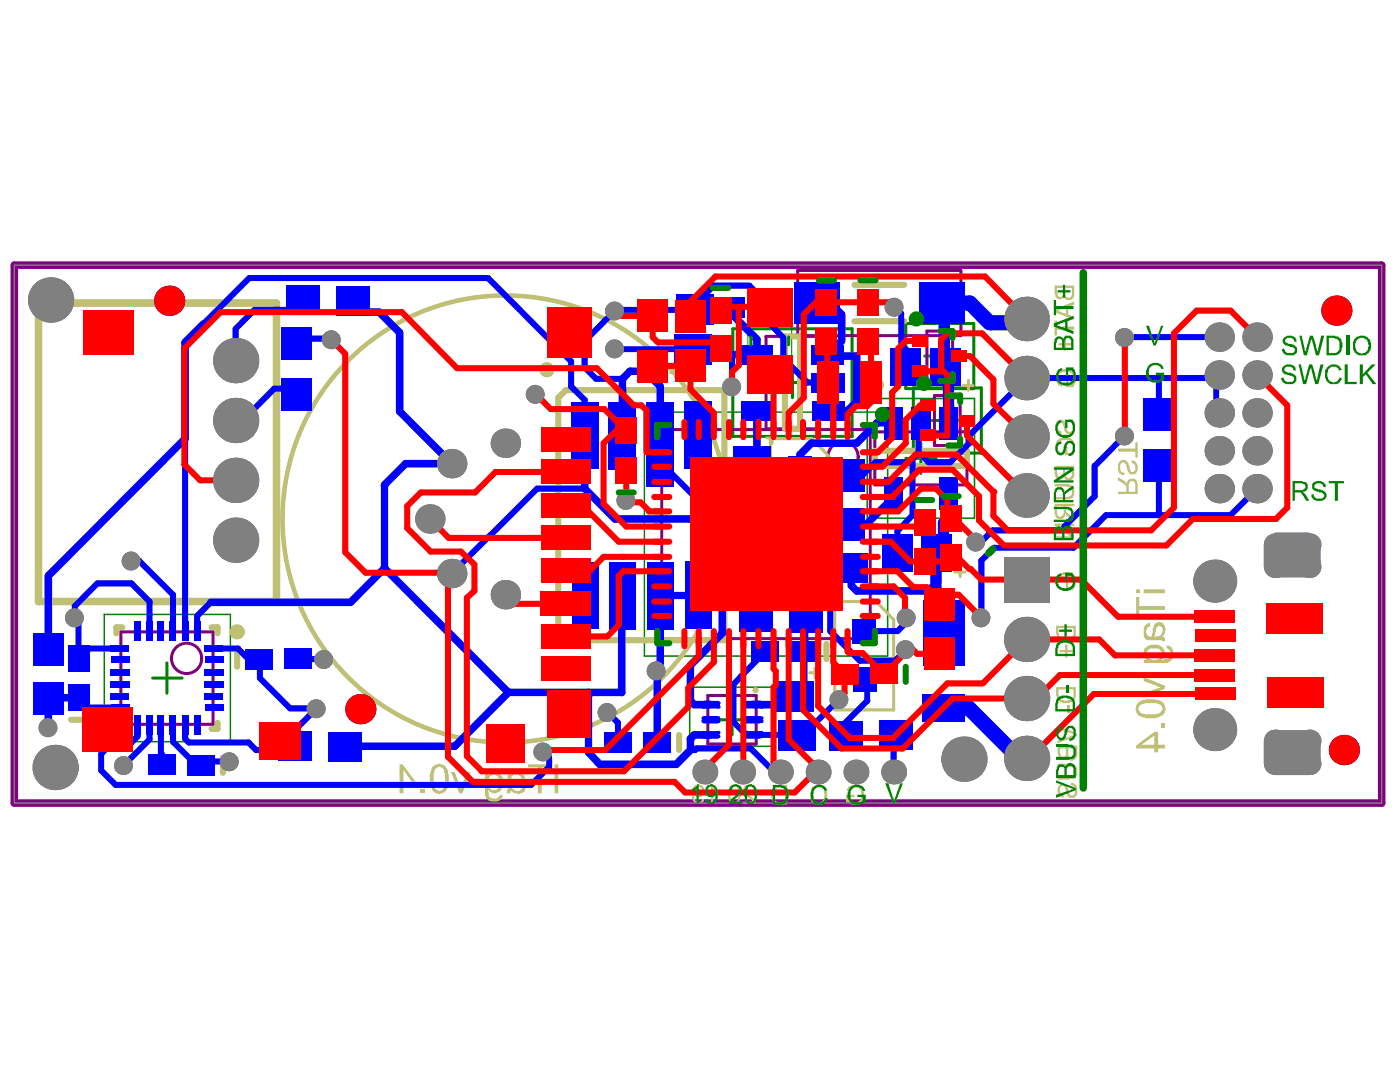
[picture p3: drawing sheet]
<svg xmlns="http://www.w3.org/2000/svg" width="271mm" height="207mm" viewBox="0 0 271 207" stroke-linecap="round" stroke-linejoin="round" font-family="sans-serif">
<path d="M2.8 51.3h264.6v104h-264.6z" fill="none" stroke="#808080" stroke-width=".19"/>
<g fill="none" stroke="#008000" stroke-width=".58">
<path d="M141.8 63.6h23.1v20.8h-23.1zM150.4 74h5.9M153.4 71v5.9M175.3 62.6h13.1v12.5h-13.1zM176.7 75h13.2v12.6h-13.2zM178.9 68.8h5.9M181.9 65.9v5.9M183.3 78.4v5.8M175.3 88.6h5.8M178.2 85.7v5.9M180.4 81.3h5.9M145.3 103.3h5.9"/>
<path d="M148.2 100.3v5.9M29.5 131.1h5.7M32.3 128.2v5.8M138.7 139.2h5.9M141.7 136.2v5.9"/>
</g>
<path d="M124.7 79.7h47.1v47.2h-47.1zM167.8 77.1h20.8v23.1h-20.8zM20.2 118.8h24.4v24.6h-24.4zM133.5 132.9h16.3v11.4h-16.3z" fill="none" stroke="#008000" stroke-width=".29"/>
<path d="M144.7 59.3h8.5v13.2h-8.5z" fill="none" stroke="#008000" stroke-width=".19"/>
<g fill="none" stroke="#800080" stroke-width=".58">
<path d="M154.4 52.3h31.6v12.6h-31.6zM148.2 65h10.3v17.9h-10.3zM179.4 64h5v9.7h-5zM180.8 76.5h5v9.6h-5zM128.1 83.1h40.3v40.4h-40.3zM169.3 83.5h17.8v10.3h-17.8zM23.4 122.2h17.8v17.8h-17.8zM137 134.5h9.3v9.4h-9.3z"/>
<circle cx="163.1" cy="88.3" r="2.93"/>
<circle cx="36.1" cy="127.3" r="2.93"/>
</g>
<path d="M2.8 51.3h264.6v104h-264.6z" fill="none" stroke="#800080" stroke-width="1.5"/>
<g fill="none" stroke="#c0c073" stroke-width="1.2">
<path d="M137.3 57.9v2.9M165.3 55.1h9.7M109.5 75.4h30.7v48.4h-32.2v-46.9zM151.9 65h2.9v17.9h-2.9zM165.3 62.1h9.7M169.3 87.2h17.8v2.9h-17.8zM13.7 139.2h3M22.5 139.8v1.1h1.2M23.7 121.3h-1.2v1.2M40.9 121.3h1.2v1.2M42.1 139.8v1.1h-1.2M45.9 126v2.9"/>
<path d="M159.9 124.5v2.9M43.1 146.5v2.9M131.4 142.1v2.9"/>
</g>
<path d="M149.1 84.8h8.1l3.3 3.5v17.5h-11.4zM161.5 116.3h8.1l3.3 3.5v17.5h-11.4z" fill="none" stroke="#c0c073" stroke-width=".58"/>
<path d="M7.5 58.6h46v57.7h-46z" fill="none" stroke="#c0c073" stroke-width="1.5"/>
<g fill="#c0c073">
<path d="M137.6 151.6h.3v.3h.1l.2 .3 .4 .1v.2l.3 .1v.5h-.2v-.2h-.3v-.1l-.4-.3v2.9h-.4z"/>
<path d="M134.4 151.9a3 3 0 0 0-.3 2.6v.2a1.26 1.26 0 0 0 1.9 .6l.3-.5v-.3h-.5a.6 .6 0 0 1-.4 .6 .6 .6 0 0 1-.6-.1 1.16 1.16 0 0 1-.4-1.3l.1 .3h.1a1.04 1.04 0 0 0 1.2 0 1.04 1.04 0 0 0 .5-1.1l-.2-.8-.3-.2v-.1h-.3a.73 .73 0 0 0-1 .1zM134.8 152.1a.93 .93 0 0 1 .9 .3 .93 .93 0 0 1 .1 1h-.1v.1a.77 .77 0 0 1-.9 .2 .77 .77 0 0 1-.4-.8l.1-.6 .3-.1z"/>
</g>
<path d="M129.8 72.1h1.9M130.7 71v2M148.4 84.7h1.9M149.4 83.8v1.9" fill="none" stroke="#c0c073" stroke-width=".58"/>
<path d="M157.5 151.9h.2a1.51 1.51 0 0 1 1.8 .3 2.15 2.15 0 0 1 .6 2.1h-.2v.4a1.78 1.78 0 0 1-2.7 .4l-.5-.7 .6-.1v.1a1.14 1.14 0 0 0 1.9 .4 .96 .96 0 0 0 .3-1h.1l-.1-.3a1.15 1.15 0 0 0-.7-1.2 1.15 1.15 0 0 0-1.3 .3l-.2 .3-.4-.1 .1-.5 .3-.1z" fill="#c0c073"/>
<path d="M156.7 130.1h1.9M157.7 129.2v1.9" fill="none" stroke="#c0c073" stroke-width=".58"/>
<g fill="#c0c073">
<path d="M206.6 136.4h.4v1.4h-.4z"/>
<path d="M205.1 110.9h.2a1.86 1.86 0 0 1 2.6 .4l.1 .2a2.6 2.6 0 0 1-.3 2.5v.1h-1.4v-1.6h.4v1h.7a1.6 1.6 0 0 0-.4-2.3 2.34 2.34 0 0 0-2 .4v.2a1.16 1.16 0 0 0 .5 1.7v.5h-.1a1.03 1.03 0 0 1-.9-.9 1.46 1.46 0 0 1 .6-2.1z"/>
<path d="M205.1 71.6h.2a1.86 1.86 0 0 1 2.6 .5l.1 .1a2.6 2.6 0 0 1-.3 2.5v.2h-1.4v-1.7h.4v1.1h.7a1.6 1.6 0 0 0-.4-2.4 2.34 2.34 0 0 0-2 .5v.1a1.16 1.16 0 0 0 .5 1.8v.4h-.1a1.03 1.03 0 0 1-.9-.9 1.46 1.46 0 0 1 .6-2z"/>
<path d="M206.1 124.7h.5v1h1v.4h-1v1.1h-.5v-1.1h-1v-.4h1z"/>
<path d="M204.7 81.3a.9 .9 0 0 1 1.3 .3h.1v.4l.3 .8a.59 .59 0 0 0 .8 .7h.1v-.1a.75 .75 0 0 0 .3-1.1 .56 .56 0 0 0-.6-.7v-.2h-.3l.2-.4a1.59 1.59 0 0 1 1.1 2.1 1.04 1.04 0 0 1-1 .8 1.04 1.04 0 0 1-1-.8l-.3-.9a.52 .52 0 0 0-.6-.6 1.16 1.16 0 0 0-.4 1.3h.1v.3l.6 .2v.5l-.3-.1a.73 .73 0 0 1-.7-.7 1.63 1.63 0 0 1 .1-1.7h.2z"/>
<path d="M205 84.8a2.35 2.35 0 0 1 2.3 0 2.21 2.21 0 0 1 .6 2.7l-.3 .5h-1.5v-1.6h.5v1.2h.7v-.1a1.45 1.45 0 0 0-.6-2.4h-.4a1.26 1.26 0 0 0-1.6 1.3v.5h.1a.52 .52 0 0 0 .6 .6v.4h-.1a.76 .76 0 0 1-.8-.6h-.1l-.2-.4v-1.1h.2v-.4l.6-.4z"/>
<path d="M204.1 62h.4v1.1h3.4v.6h-3.4v1.2h-.4z"/>
<path d="M205.8 65.3h.5v1.1h1v.4h-1v1h-.5v-1h-1v-.4h1z"/>
<path d="M216.8 89.1a1.13 1.13 0 0 1 1.6 .7l.5 1.5h.2a.56 .56 0 0 0 .6-.8 1 1 0 0 0-.7-1v-.4a1 1 0 0 1 1 .7l.2 .1v1.1h-.2a.59 .59 0 0 1-.7 .7h-.2a.75 .75 0 0 1-.8-.7l-.3-.9a.73 .73 0 0 0-.8-.7 1.28 1.28 0 0 0-.4 1.4 .78 .78 0 0 0 .9 .6l-.2 .4h-.1a1.34 1.34 0 0 1-1-1.7v-.4h.1v-.3h.2z"/>
<path d="M216.4 86.7h3.3v-1.2h.5v3h-.5v-1.2h-3.3z"/>
<path d="M204.7 140.3l3.8 1.5v.4l-3.8 1.5v-.4l3.3-1.2-3.3-1.2z"/>
<path d="M204.7 147.7h2.5l.4 .1a1.17 1.17 0 0 1 .9 1.6v.5l-.3 .4h-.2a.75 .75 0 0 1-1 .3v.1h-2.3v-.5h2.5a.78 .78 0 0 0 .8-.6v-.2a.79 .79 0 0 0-.4-1v-.2h-2.9z"/>
<path d="M205.1 151.6a.95 .95 0 0 1 1.5 .7l.3 .8a.59 .59 0 0 0 .7 .7h.1v-.1a.75 .75 0 0 0 .3-1.1 .56 .56 0 0 0-.6-.7v-.1h-.2l.1-.5a1.59 1.59 0 0 1 1.2 2.1 1.04 1.04 0 0 1-1.1 .9 1.04 1.04 0 0 1-1-.9l-.3-.9a.52 .52 0 0 0-.6-.6 1.16 1.16 0 0 0-.4 1.3h.2v.3l.5 .2v.6l-.3-.2a.73 .73 0 0 1-.7-.7 1.63 1.63 0 0 1 .2-1.6h.1z"/>
<path d="M204.1 93.6h2.8l.7 .3 .3 .4a2.35 2.35 0 0 1-.5 2.1l-.4 .1h-2.9v-.4h2.6l.2-.1a.56 .56 0 0 0 .5-.8 .66 .66 0 0 0-.2-.9v-.1h-.6l-.2-.2h-2.3z"/>
<path d="M204.1 101.2h3.8v.5h-2.9l2.9 1.9v.6h-3.8v-.5h3.1l-3.1-2z"/>
<path d="M164.5 151.9a2.19 2.19 0 0 1 2.2 .3l.3 .4a1.87 1.87 0 0 1-.5 2.7l-.1 .1a2.58 2.58 0 0 1-2.5-.3h-.2v-1.4h1.6v.4h-1v.7a1.6 1.6 0 0 0 2.4-.4 2.35 2.35 0 0 0-.5-2.1h-.1a1.15 1.15 0 0 0-1.8 .6h-.4v-.3z"/>
<path d="M144.1 151.9l.5-.1a.73 .73 0 0 1 .9 0h.3l.4 .5v.5h-.4a.59 .59 0 0 0-.8-.7 .75 .75 0 0 0-.7 .8h.1l.2 .5h.1l.6 .7 .7 .4 .3 .9h-2.4v-.4h1.9l-.8-.6-.4-.6a.76 .76 0 0 1-.6-.7h-.1v-.8z"/>
<path d="M204.4 132.9v1.6l.1 .4a1.68 1.68 0 0 0 1.8 1h.6l.5-.3a.76 .76 0 0 0 .6-.7l.2-.1v-1.9zM204.8 133.3h2.9v1.5h-.1a.78 .78 0 0 1-.9 .6l-.1 .1-1.2-.1-.1-.3-.3-.2z"/>
<path d="M204.4 121v1.6l.1 .5a1.68 1.68 0 0 0 1.8 1h.6l.5-.3a.76 .76 0 0 0 .6-.7l.2-.2v-1.9zM204.8 121.4h2.9v1.5h-.1a.78 .78 0 0 1-.9 .6l-.1 .1-1.2-.1-.1-.3-.3-.1z"/>
<path d="M204.1 55.2v1.6h.1v.6l.3 .2v.1a.95 .95 0 0 0 1 0l.5-.3a.82 .82 0 0 0 1.2 .6 1.09 1.09 0 0 0 .7-1.3v-1.5zM204.5 55.7h1.2v1.1a.56 .56 0 0 1-.7 .6v-.1l-.3-.2v-.4l-.2-.2zM206.1 55.7h1.3v1.1a.73 .73 0 0 1-.7 .8 .84 .84 0 0 1-.6-1.1z"/>
<path d="M204.1 59.8v.6l3.8 1.4v-.6l-1.2-.4v-1.5l1.2-.4v-.6zM204.5 60.1l1.8-.6v1.1z"/>
<path d="M216.4 92.3v.6l.8 .4v.2l.8 .4v1.2h-1.6v.4h3.8v-1.9l-.2-.4a.78 .78 0 0 0-.9-.6l-.7 .1-.3 .5v.4l-.6-.7zM218.9 93a.78 .78 0 0 1 .8 .6v1.5h-1.3v-1.5z"/>
<path d="M204.7 144.1v1.7l.1 .3a.8 .8 0 0 0 1 .7h.3l.3-.5 .3 .5h.2a.71 .71 0 0 0 1.1 0l.3-.2 .2-.4v-2.1zM205.1 144.7h1.2v.8a.59 .59 0 0 1-.2 .8 .59 .59 0 0 1-.8-.2l-.2-.5zM206.7 144.7h1.3v1.1a.59 .59 0 0 1-.7 .7 .79 .79 0 0 1-.6-.9z"/>
<path d="M204.1 90.1v1.6h.1v.6h.2l.1 .3a.95 .95 0 0 0 1 0l.5-.3a.82 .82 0 0 0 1.2 .6 1.09 1.09 0 0 0 .7-1.3v-1.5zM204.5 90.5h1.2v1.2a.56 .56 0 0 1-.7 .6v-.2l-.3-.1v-.4l-.2-.2zM206.1 90.5h1.3v1.2a.73 .73 0 0 1-.7 .7 .84 .84 0 0 1-.6-1z"/>
<path d="M204.1 97.4v1.9l.1 .3a.8 .8 0 0 0 1.1 .7 .56 .56 0 0 0 .7-.5h.1v-.5l.3 .5 1.5 .8v-.5l-.9-.5v-.1l-.7-.5v-1.1h1.6v-.5zM204.5 97.9h1.3v1.1a.68 .68 0 0 1-.2 .7 .68 .68 0 0 1-.8 .1h-.1l-.2-.5z"/>
<path d="M149.8 152.1v.1l-.2 .1a3.1 3.1 0 0 0 0 2.7l.4 .3v.1l.4 .2h1.9v-3.8h-1.6zM150.3 152.3l1.6-.1v2.9h-1.5v-.1a.79 .79 0 0 1-.6-.9l-.1-.1v-.6l.1-.2v-.4l.5-.3z"/>
<path d="M141.5 151.8l-.1 .3h-.2a3.9 3.9 0 0 0-.1 2.6 1.14 1.14 0 0 0 1.9 .4l.1-.4h.2v-.4a1.91 1.91 0 0 0 0-1.5 1 1 0 0 0-.8-1h-.1a.52 .52 0 0 0-.7 0zM141.7 152.2a.7 .7 0 0 1 1 .1l.1 .8a2.35 2.35 0 0 1-.4 2h-.4l-.5-.3a5.4 5.4 0 0 1 0-2.5h.2z"/>
</g>
<path d="M186.4 74.6h1.9M187.4 73.5v1.9M184.8 110.6h1.9M185.8 109.6v1.9" fill="none" stroke="#c0c073" stroke-width=".58"/>
<g fill="#c0c073">
<path d="M171.3 151.5h.5l1.1 3.3 1.2-3.3h.6l-1.5 3.8h-.4z"/>
<path d="M219.9 115.4h.6v1.8h4.9v.7h-4.9v1.9h-.6z"/>
<path d="M221.3 131l4.1 1.6v.6l-4.1 1.6v-.8l3.3-1.1-.8-.2v-.1l-2.5-.9z"/>
<path d="M224.7 139.9h.7v.9h-.7z"/>
<path d="M102.2 147.8h4.4v.6h-1.8v5h-.7v-5h-1.9z"/>
<path d="M87.3 149.3h.7l1.2 3.2 .1-.7h.2l.8-2.5h.8l-1.6 4.1h-.6z"/>
<path d="M81.3 152.6h.9v.8h-.9z"/>
<path d="M219.9 114v.7h.7v-.7zM221.3 114v.7h4.1v-.7z"/>
<path d="M221.8 120.7l-.2 .3h-.1a4.7 4.7 0 0 0 0 2.3l.1 .2a1.09 1.09 0 0 0 1.2 .3h2v.1h.5l.1 .2v-.8l-.4-.1 .1-.4h.2l.1-.3v-.3a1.48 1.48 0 0 0-.8-1.9l-.9 .1v.2l-.3 .1-.2 .7h-.1v.9l-.3 .9a1.06 1.06 0 0 1-.9-.7 1.06 1.06 0 0 1 .2-1.1v-.1l.3-.2h.3l-.2-.7h-.3v.2zM224.1 121h.2a.8 .8 0 0 1 .7 1l-.2 .6-.2 .2v.1l-1.2 .3 .1-.9h.2v-.1a.79 .79 0 0 1 .4-1.1z"/>
<path d="M221.6 125.2a2.2 2.2 0 0 0 0 2.2l.3 .2h-.6v.6h4.1a1.61 1.61 0 0 0 1.6-2.1 1.39 1.39 0 0 0-.8-1.3h-.5l.2 .6 .4 .1v.3h.2v1.1l-.2 .3h-.1l-.2 .2h-.7l-.2 .2h-.3v-.2a1.18 1.18 0 0 0 .6-1.1l-.1-.8h-.2l-.1-.4h-.2a2.99 2.99 0 0 0-2.6-.3zM222.5 125.4h.7a1.22 1.22 0 0 1 1.3 .2 1.22 1.22 0 0 1 .3 1.3l-.2 .4h-.2a1.8 1.8 0 0 1-2.5-.4v-.3h-.1l.1-.6h.2z"/>
<path d="M220.3 135.8l-.4 .6v.4l-.2 .2 .3 .8a1.11 1.11 0 0 0 1 .8 4.5 4.5 0 0 0 2.5 .3l.8-.2v-.1l.7-.3 .3-.5h.1v-.4l.2-.1v-.5h-.2v-.1a1.52 1.52 0 0 0-1.7-1.3l-.2-.2h-1.7l-.2 .2h-.6zM220.8 136.2a6.9 6.9 0 0 1 3.5-.1 1.04 1.04 0 0 1 .7 1.2h-.2l-.2 .5a6.9 6.9 0 0 1-3.6 .2l-.5-.4v-.3h-.2v-.5h.2v-.3l.3-.1z"/>
<path d="M219.9 144.1v.6h3.5v.8h.7v-.8h1.3v-.7h-1.3v-2.5h-.7zM220.9 144l2.5-1.8v1.8z"/>
<path d="M107.3 147.8v.7h.7v-.7zM107.3 149.3v4.1h.7v-4.1z"/>
<path d="M98.7 149.4l-.2 .2a1.09 1.09 0 0 0-.3 1.1v2.1h-.1v.4l-.1 .2h.7l.1-.5 .5 .2v.1l.3 .2h.3a1.48 1.48 0 0 0 1.9-.9l-.2-.9-.3-.1v-.2l-.7-.1v-.2h-.9l-.9-.3a1.06 1.06 0 0 1 .7-.9 1.06 1.06 0 0 1 1.1 .2h.1l.2 .3v.3l.7-.2v-.2h-.1a1.41 1.41 0 0 0-1.8-.9h-.7zM98.8 151.3l.9 .2v.1h.2a.86 .86 0 0 1 1.1 .9h-.1v.1a1.15 1.15 0 0 1-1.3 .2 1.15 1.15 0 0 1-.6-1.2z"/>
<path d="M93.9 149.3v4.1a1.61 1.61 0 0 0 2 1.6 1.39 1.39 0 0 0 1.3-.9v-.4l-.6 .1-.1 .5h-.3v.1h-1l-.3-.1v-.2l-.3-.1v-.8l-.2-.1v-.3h.2a1.18 1.18 0 0 0 1.2 .6l.7-.2v-.1l.4-.2v-.1a3 3 0 0 0 .3-2.6 1.68 1.68 0 0 0-2.3-.8l-.3 .2-.2 .3v-.6zM94.9 150a1.12 1.12 0 0 1 1.7 .7v.5a1.22 1.22 0 0 1-.2 1.2 1.22 1.22 0 0 1-1.2 .4l-.5-.3v-.2a2.07 2.07 0 0 1 .2-2.3z"/>
<path d="M84.1 148v.1h-.2a3.7 3.7 0 0 0-.7 2.3 3.8 3.8 0 0 0 .7 2.7h.2l.1 .3h.4l.2 .1h.4v-.1h.2a1.52 1.52 0 0 0 1.3-1.8l.1-.1v-.6a4 4 0 0 0-.7-2.8l-1-.4zM84.5 148.4a1.03 1.03 0 0 1 1.5 1l.1 .3a6.5 6.5 0 0 1-.3 2.8l-.1 .1a.73 .73 0 0 1-1.2 0l-.3-.1a6.9 6.9 0 0 1-.1-3.5z"/>
<path d="M77.3 147.8v3.5h-.7v.8h.7v1.3h.8v-1.3h2.5v-.8l-2.7-3.5zM78.1 148.8l1.7 2.5h-1.7z"/>
</g>
<circle cx="146.2" cy="133.5" r=".29" fill="none" stroke="#c0c073" stroke-width=".58"/>
<g fill="none" stroke="#c0c073" stroke-width="1.5">
<circle cx="105.8" cy="71.5" r=".73"/>
<circle cx="167.7" cy="65.2" r=".73"/>
<circle cx="169.6" cy="74.4" r=".73"/>
<circle cx="45.9" cy="122.2" r=".73"/>
</g>
<circle cx="97.8" cy="100.3" r="43.2" fill="none" stroke="#c0c073" stroke-width=".88"/>
<path d="M2.8 51.3h264.6v104h-264.6z" fill="none" stroke="#808080" stroke-width=".19"/>
<path d="M14.5 117.2v2.2l.7 .7M21.8 143.6l-2.2 2.2v3.2M31.1 140.2v5.6M33.5 140.2v3.2" fill="none" stroke="#00f" stroke-width="1.2"/>
<circle cx="31.1" cy="145.8" r=".58" fill="#00f"/>
<g fill="none" stroke="#00f" stroke-width="1.2">
<path d="M119.3 59.9l-.3 .2M134.4 59v.9M110.5 69.9v4.8l2.7 2.6M113.2 71l2.1 2.2M119 67.4l.1 .1M127.8 85.8v3.6M25.4 108.4h1.5l6.6 6.6M40.8 116.5l-2.6 2.6v2.9M146.6 118.9l-.3 .5M41.4 125.4h4.7M50.3 128v3.1l5.8 5.9M119.6 139.8v3.8"/>
<path d="M26.6 140.2v2.2l-1.2 1.2M28.9 140.2v2.8l-4.9 5M31.1 145.8v1.4M35.8 140.2v2.6l.7 .8M38 148h.9M38.9 147.2h5.5M48.1 143.6l1.5 1.4h6.8M57.2 141.1v3.2M106.3 146.5v1.7M132.3 146.3v.2M134.8 144.7l-.3 .3h-.9M144.4 142.1h1.4"/>
<path d="M145.3 144.7l4 4h1.7"/>
</g>
<path d="M39.5 62.6l-3.7 3.6M73.4 60.4l3.9 3.9M124.8 71.8h-2.9l-1.4 1.4M120.5 84.1l-.2 .1M87.4 110.9h.6M133.6 128.6v6.9l.8 .7h3.2M137.6 142.1h-3.2l-.8 .7v2.2l-2.8 2.8" fill="none" stroke="#00f" stroke-width="1.5"/>
<circle cx="149.1" cy="59.3" r=".58" fill="#00f"/>
<g fill="none" stroke="#00f" stroke-width="1.2">
<path d="M149.1 59.3v3.4M173.1 59.3l1.3 1.3v6.2M156.3 74h3.9M177.8 87.5l-1.8 1.9M177.8 82v5.5M177.8 87.5l1.9 1.9h4.2M188.4 104.7h1.5M192.1 102.5l-.7 .8M192.4 105.9l-2.5 2.5M167.2 122h6.5M168 131.4l-.2 .1v4M154.1 142.2h1.2"/>
<path d="M172.9 142.7v6.6"/>
</g>
<path d="M141.5 59.3v1.3l5 5M156.6 58.6h4.1M180.8 58.6l1.9 2M157 85.7l-2.2 2.2v2.6M172.8 95.5v.7l-5.3 5.3M172.8 81.7h-3.1l-3.9 4M155.7 119.1v6.9M164.8 109.9v3.3l1 1.1M181.3 112.7l-1.6 1.6M182.6 105.6l-1.3 1.3M181.3 125l-.2 .2" fill="none" stroke="#00f" stroke-width="1.5"/>
<path d="M182.7 60.6v6.8M183.6 95.5v4.4l-1 1.2M181.1 107.1v5.7" fill="none" stroke="#00f" stroke-width="2.2"/>
<circle cx="191.4" cy="103.3" r=".58" fill="#00f"/>
<g fill="none" stroke="#00f" stroke-width="1.2">
<path d="M57.9 59.9h-8.6l-3.7 3.7v6.1M119.3 59.9h15.1M134.4 59l3.8-3.8h6.8l4.1 4.1M39.5 62.6l8.7-8.8h46.2l16.1 16.1M58 75.1h-4.9l-6.2 6.2h-1.3M58 65.5h6M113.2 77.3v6.9M115.3 73.2h5.2M119 60.1l-5.8 5.8v5.1M119.1 67.5h15.3M141.7 68.6v6.1M149.1 62.7l2.5 2.6v4l4.7 4.7"/>
<path d="M174.4 66.8l.9 .7v3.8M217.7 65.2h18.3M224.3 73.2v7.1M235.4 79.3v-6.2h-36.7l-11.1 11.1v1.5l-3.7 3.7M35.8 84.8v37.2M113.2 94.5h-9.3l-16.5 16.4M127.8 89.4l7.4 7.4h10.8M176 89.4h-6.6l-2.4 2.4h-3.4M176.6 88.8v10.8l-2.9 3.1v4.2M217.7 84.2l-5.9 5.9v5.9l-5.8 5.8v.7h-13.9M224.3 89.9v9.7M243.3 94.5l-5.1 5.1h-24.2l-6.3 6.3h-15.3"/>
<path d="M14.5 117.2l4.4-4.4h6.5l3.5 3.5v5.7M33.5 115v7M146.6 118.9v-3.9h13.2l.9 .9v6.1l5.7 5.7h6.8l2.5-2.5h-1M176 119.7l-2.3 2.3M189.9 108.4v11M191.4 103.3l-1.5 1.4M15.2 120.1v7.2l2.1-1.9h5.9M17.3 136.8h5.9M46.1 125.4l2.6 2.6M56.1 137h5.2l-4.1 4.1M57.7 127.4h5M117.5 137.7l2.1 2.1"/>
<path d="M148.1 126l-6.1 6.3v7.3l2.4 2.5M162.4 135.2l-7.1 7M167.8 135.5l-4.1 4.1v2.6M21.8 143.6h3.6M33.5 143.4l4.5 4.6M36.5 143.6h11.6M105.1 145.3l1.2 1.2M106.3 148.2l-3.5 3.6h-80.4l-2.8-2.8M134.8 144.7h10.5M145.8 142.1h8.7"/>
</g>
<g fill="none" stroke="#00f" stroke-width="1.5">
<path d="M160.7 58.6l2.2 2.2v5.1l-2.7 2.7 .5 .2h5.1v8.8l-1.8 1.8h-3.8M35.8 66.2v18.6l-26.4 26.5v14.2M67.2 60.4h6.2M77.3 64.3v15.2l10.1 10.2h-8.9l-4.1 4.1v16.1M120.5 73.2v10.9M124.8 71.8l3 2.9v11.1M146.5 65.6v3h-11.3M146.5 79.4v9.4M113.2 84.2v10.3l5.8 5.8h14.8l6 6.1v16.1l-6.2 6.1M154.8 99.9v9.7M157 85.7h8.8M74.4 109.9l-6.6 6.6h-27"/>
<path d="M74.4 109.9l24 24M120.3 115.1v18.8h-21.9M135.1 115.1h-7.3v13.1l-.6 .6v14.8M163.6 101.5h3.9M165.8 114.3h13.9M181.1 112.8v12.4M9.4 135.2v5.4M9.8 134.9h5.4M48.7 128h1.6M98.4 133.9l-10.4 10.4h-21.2M113.9 133.9v11.6l2.2 2.3h14.7M145.5 136.2h7.6"/>
<path d="M155.6 126.1v7.6"/>
</g>
<path d="M183.5 70.8l.1 10.1M181.1 113.4v12.3M182.6 101.1v4.5" fill="none" stroke="#00f" stroke-width="2.2"/>
<path d="M180.8 58.6h6.9l3.8 3.8h5.7M181.1 137h6.5l9.6 9.6" fill="none" stroke="#00f" stroke-width="2.9"/>
<g fill="#808080">
<circle cx="175.2" cy="125.6" r="1.83"/>
<circle cx="121.1" cy="96.8" r="1.83"/>
<circle cx="103.6" cy="76.2" r="1.83"/>
<circle cx="175.4" cy="119.5" r="1.83"/>
<circle cx="62.6" cy="127.5" r="1.83"/>
<circle cx="14.4" cy="119.5" r="1.83"/>
<circle cx="9.3" cy="140.7" r="1.83"/>
<circle cx="61.2" cy="137" r="1.83"/>
<circle cx="44.4" cy="147.3" r="1.83"/>
<circle cx="23.9" cy="148" r="1.83"/>
<circle cx="25.4" cy="108.5" r="1.83"/>
<circle cx="173" cy="59.4" r="1.83"/>
<circle cx="162.3" cy="135.3" r="1.83"/>
<circle cx="118.9" cy="60.1" r="1.83"/>
<circle cx="118.9" cy="67.5" r="1.83"/>
<circle cx="117.5" cy="137.8" r="1.83"/>
<circle cx="189.8" cy="119.5" r="1.83"/>
<circle cx="188.8" cy="104.8" r="1.83"/>
<circle cx="217.6" cy="65.3" r="1.83"/>
<circle cx="217.6" cy="84.3" r="1.83"/>
<circle cx="127" cy="129.7" r="1.83"/>
<circle cx="141.6" cy="74.8" r="1.83"/>
<circle cx="105" cy="145.4" r="1.83"/>
<circle cx="64.1" cy="65.7" r="1.83"/>
<circle cx="87.4" cy="110.9" r="2.85"/>
<circle cx="97.8" cy="85.7" r="2.85"/>
<circle cx="87.4" cy="89.7" r="2.85"/>
<circle cx="97.8" cy="115" r="2.85"/>
<circle cx="158.3" cy="149.3" r="2.41"/>
<circle cx="243.3" cy="87.2" r="2.85"/>
<circle cx="236" cy="87.2" r="2.85"/>
<circle cx="9.8" cy="58" r="4.4"/>
<circle cx="198.7" cy="123.6" r="4.4"/>
<circle cx="198.7" cy="135.1" r="4.4"/>
<circle cx="198.7" cy="84.4" r="4.3"/>
<circle cx="198.7" cy="61.7" r="4.3"/>
<circle cx="198.7" cy="73.1" r="4.3"/>
<circle cx="235.1" cy="112.4" r="4.2"/>
<circle cx="246.8" cy="105.3" r="2.19"/>
<circle cx="246.8" cy="109.6" r="2.19"/>
<circle cx="253.4" cy="109.6" r="2.19"/>
<circle cx="253.4" cy="105.3" r="2.19"/>
<circle cx="243.3" cy="79.8" r="2.85"/>
<circle cx="243.3" cy="72.5" r="2.85"/>
<circle cx="243.3" cy="65.2" r="2.85"/>
<circle cx="236" cy="65.2" r="2.85"/>
<circle cx="236" cy="72.5" r="2.85"/>
<circle cx="236" cy="79.8" r="2.85"/>
<circle cx="10.7" cy="148.4" r="4.4"/>
<circle cx="83.2" cy="100.3" r="2.85"/>
<circle cx="172.9" cy="149.3" r="2.41"/>
<circle cx="165.6" cy="149.3" r="2.41"/>
<circle cx="151" cy="149.3" r="2.41"/>
<circle cx="143.7" cy="149.3" r="2.41"/>
<circle cx="198.7" cy="95.8" r="4.3"/>
<circle cx="198.7" cy="146.6" r="4.4"/>
<circle cx="186.5" cy="146.8" r="4.4"/>
<circle cx="243.3" cy="94.5" r="2.85"/>
<circle cx="236" cy="94.5" r="2.85"/>
<circle cx="235.1" cy="141.1" r="4.2"/>
<circle cx="253.4" cy="147.7" r="2.19"/>
<circle cx="253.4" cy="143.3" r="2.19"/>
<circle cx="246.8" cy="143.3" r="2.19"/>
<circle cx="246.8" cy="147.7" r="2.19"/>
<circle cx="45.6" cy="104.4" r="4.4"/>
<circle cx="45.6" cy="69.7" r="4.4"/>
<circle cx="45.6" cy="81.3" r="4.4"/>
<circle cx="45.6" cy="92.9" r="4.4"/>
<circle cx="136.4" cy="149.3" r="2.41"/>
</g>
<g fill="#808080">
<path d="M194.3 107.7h8.8v8.8h-8.8z" fill-rule="evenodd"/>
<path d="M246.8 103h6.6l2.1 2.2v4.4l-2.1 2h-6.6l-2.2-2v-4.4z" fill-rule="evenodd"/>
<path d="M244.6 143.3l2.2-2.1h6.6l2.1 2.1v4.4l-2.1 2.2h-6.6l-2.2-2.2z" fill-rule="evenodd"/>
</g>
<g fill="#00f">
<path d="M13.2 132.3h4.1v5.1h-4.1z" fill-rule="evenodd"/>
<path d="M28.7 145.9h5.2v4h-5.2z" fill-rule="evenodd"/>
<path d="M32.9 120.1h1.2v3.8h-1.2z" fill-rule="evenodd"/>
<path d="M30.6 120.1h1.1v3.8h-1.1z" fill-rule="evenodd"/>
<path d="M28.4 120.1h1.1v3.8h-1.1z" fill-rule="evenodd"/>
<path d="M26 120.1h1.2v3.8h-1.2z" fill-rule="evenodd"/>
<path d="M36.3 146.1h5.2v3.9h-5.2z" fill-rule="evenodd"/>
<path d="M39.6 136.2h3.7v1.2h-3.7z" fill-rule="evenodd"/>
<path d="M39.5 134h3.6v1.2h-3.6z" fill-rule="evenodd"/>
<path d="M39.5 131.7h3.8v1.2h-3.8z" fill-rule="evenodd"/>
<path d="M39.5 129.4h3.8v1.1h-3.8z" fill-rule="evenodd"/>
<path d="M37.6 120.1h1.1v3.8h-1.1z" fill-rule="evenodd"/>
<path d="M39.5 124.8h3.6v1.2h-3.6z" fill-rule="evenodd"/>
<path d="M136.1 141.4h2.8l.3 .4v.7l-.3 .3h-2.8l-.3-.3v-.7z" fill-rule="evenodd"/>
<path d="M136.3 135.5h2.7l.3 .4v.8l-.3 .3h-2.7l-.3-.3v-.8z" fill-rule="evenodd"/>
<path d="M144.3 141.4h2.8l.3 .3v.7l-.3 .4h-2.8l-.3-.4v-.7z" fill-rule="evenodd"/>
<path d="M143.7 135.5h3.7l.3 .3v.7l-.3 .5h-3.7l-.3-.5v-.7z" fill-rule="evenodd"/>
<path d="M143.1 116.5h6.5v5.7h-6.5z" fill-rule="evenodd"/>
<path d="M142.2 93.9h7.4v5.9h-7.4z" fill-rule="evenodd"/>
<path d="M152.8 116.6h6.4v5.7h-6.4z" fill-rule="evenodd"/>
<path d="M152.6 97.6h4.6v4.6h-4.6z" fill-rule="evenodd"/>
<path d="M165.1 129.1h4.5v4.6h-4.5z" fill-rule="evenodd"/>
<path d="M164.9 119.7h4.5v4.7h-4.5z" fill-rule="evenodd"/>
<path d="M13.2 124.8h4.1v5.1h-4.1z" fill-rule="evenodd"/>
<path d="M26 138.3h1.2v3.8h-1.2z" fill-rule="evenodd"/>
<path d="M28.4 138.3h1.1v3.8h-1.1z" fill-rule="evenodd"/>
<path d="M30.6 138.3h1.1v3.8h-1.1z" fill-rule="evenodd"/>
<path d="M32.9 138.3h1.2v3.8h-1.2z" fill-rule="evenodd"/>
<path d="M37.6 138.3h1.1v3.8h-1.1z" fill-rule="evenodd"/>
<path d="M39.6 127h3.7v1.2h-3.7z" fill-rule="evenodd"/>
<path d="M47.5 125.5h5.3v4h-5.3z" fill-rule="evenodd"/>
<path d="M110.7 108.7h5.1v12.9h-5.1z" fill-rule="evenodd"/>
<path d="M110.5 77.8h5.3v12.9h-5.3z" fill-rule="evenodd"/>
<path d="M117.8 108.7h5.1v13h-5.1z" fill-rule="evenodd"/>
<path d="M117.7 77.8h5.2v13h-5.2z" fill-rule="evenodd"/>
<path d="M136.3 138.4h2.6l.4 .5v.7l-.4 .3h-2.6l-.5-.3v-.7z" fill-rule="evenodd"/>
<path d="M132.6 108.5h5.1v13.1h-5.1z" fill-rule="evenodd"/>
<path d="M130.8 57h7.4v5.8h-7.4z" fill-rule="evenodd"/>
<path d="M130.6 64.6h7.3v5.9h-7.3z" fill-rule="evenodd"/>
<path d="M132.5 77.6h5.2v13.1h-5.2z" fill-rule="evenodd"/>
<path d="M145.5 123.9h5.2v4h-5.2z" fill-rule="evenodd"/>
<path d="M144 138.7l.4-.3h2.7l.4 .3v.8l-.4 .4h-2.7l-.4-.4z" fill-rule="evenodd"/>
<path d="M143.4 77.5h6.3v3.8h-6.3z" fill-rule="evenodd"/>
<path d="M143.3 66.7h6.3v3.8h-6.3z" fill-rule="evenodd"/>
<path d="M142 86.3h7.3v5.8h-7.3z" fill-rule="evenodd"/>
<path d="M153.1 124.1h5.2v3.9h-5.2z" fill-rule="evenodd"/>
<path d="M153.6 54.5h8.8v8.1h-8.8z" fill-rule="evenodd"/>
<path d="M152.5 88.2h4.5v4.7h-4.5z" fill-rule="evenodd"/>
<path d="M171 78.7h3.7v6.3h-3.7z" fill-rule="evenodd"/>
<path d="M178.4 103.3h5.8v7.3h-5.8z" fill-rule="evenodd"/>
<path d="M180.1 67.2h5.9v7.4h-5.9z" fill-rule="evenodd"/>
<path d="M176.3 78.7h3.8v6.3h-3.8z" fill-rule="evenodd"/>
<path d="M181.7 78.7h3.7v6.3h-3.7z" fill-rule="evenodd"/>
<path d="M171 92.3h3.7v6.3h-3.7z" fill-rule="evenodd"/>
<path d="M181.7 92.3h3.7v6.3h-3.7z" fill-rule="evenodd"/>
<path d="M6.4 132h5.9v6.3h-5.9z" fill-rule="evenodd"/>
<path d="M21.3 129.4h3.8v1.1h-3.8z" fill-rule="evenodd"/>
<path d="M21.3 131.7h3.8v1.2h-3.8z" fill-rule="evenodd"/>
<path d="M21.3 134h3.7v1.2h-3.7z" fill-rule="evenodd"/>
<path d="M21.5 136.2h3.6v1.2h-3.6z" fill-rule="evenodd"/>
<path d="M35.2 120.1h1.2v3.8h-1.2z" fill-rule="evenodd"/>
<path d="M21.3 124.8h3.7v1.2h-3.7z" fill-rule="evenodd"/>
<path d="M53.9 141.4h6.5v5.7h-6.5z" fill-rule="evenodd"/>
<path d="M63.6 141.5h6.4v5.7h-6.4z" fill-rule="evenodd"/>
<path d="M54.4 73.1h5.8v6.3h-5.8z" fill-rule="evenodd"/>
<path d="M124.6 141.7h5.2v3.9h-5.2z" fill-rule="evenodd"/>
<path d="M117 141.5h5.2v4h-5.2z" fill-rule="evenodd"/>
<path d="M150.3 131.7h7.3v5.9h-7.3z" fill-rule="evenodd"/>
<path d="M161.5 106.9h6.5v5.8h-6.5z" fill-rule="evenodd"/>
<path d="M151.9 107.1h6.4v5.7h-6.4z" fill-rule="evenodd"/>
<path d="M157 72.1h6.4v3.8h-6.4z" fill-rule="evenodd"/>
<path d="M6.4 122.5h5.9v6.3h-5.9z" fill-rule="evenodd"/>
<path d="M21.5 127h3.6v1.2h-3.6z" fill-rule="evenodd"/>
<path d="M35.2 138.3h1.2v3.8h-1.2z" fill-rule="evenodd"/>
<path d="M55.1 125.4h5.3v4h-5.3z" fill-rule="evenodd"/>
<path d="M55.4 55.2h6.4v5.7h-6.4z" fill-rule="evenodd"/>
<path d="M65.1 55.4h6.4v5.7h-6.4z" fill-rule="evenodd"/>
<path d="M54.4 63.3h5.8v6.3h-5.8z" fill-rule="evenodd"/>
<path d="M125.3 108.7h5.1v13h-5.1z" fill-rule="evenodd"/>
<path d="M125.1 77.8h5.3v16.2h-5.3z" fill-rule="evenodd"/>
<path d="M170.8 103.3h5.8v7.3h-5.8z" fill-rule="evenodd"/>
<path d="M138.9 57.4h5.2v4h-5.2z" fill-rule="evenodd"/>
<path d="M146.5 57.3h5.2v3.9h-5.2z" fill-rule="evenodd"/>
<path d="M157 66.7h6.3v3.8h-6.3z" fill-rule="evenodd"/>
<path d="M157.2 77.5h6.2v3.8h-6.2z" fill-rule="evenodd"/>
<path d="M172.2 67.2h5.9v7.4h-5.9z" fill-rule="evenodd"/>
<path d="M161.5 88.8h5.9v6.3h-5.9z" fill-rule="evenodd"/>
<path d="M221.3 86.9h5.9v6.3h-5.9z" fill-rule="evenodd"/>
<path d="M221.3 77.1h5.9v6.3h-5.9z" fill-rule="evenodd"/>
<path d="M161.5 98.3h5.9v6.3h-5.9z" fill-rule="evenodd"/>
<path d="M150.6 139.3h7.3v5.9h-7.3z" fill-rule="evenodd"/>
<path d="M170.2 139.3h6.4v5.7h-6.4z" fill-rule="evenodd"/>
<path d="M160.5 139.5h6.5v5.7h-6.5z" fill-rule="evenodd"/>
<path d="M178.5 134.3h8.2v5.3h-8.2z" fill-rule="evenodd"/>
<path d="M178.6 116h8.1v12.6h-8.1z" fill-rule="evenodd"/>
<path d="M177.9 54.6h8.8v8.1h-8.8z" fill-rule="evenodd"/>
</g>
<g fill="#00f">
<circle cx="136.1" cy="141.7" r=".37"/>
<circle cx="136.1" cy="142.4" r=".37"/>
<circle cx="138.9" cy="142.4" r=".37"/>
<circle cx="138.9" cy="141.7" r=".37"/>
<circle cx="136.1" cy="135.9" r=".37"/>
<circle cx="136.1" cy="136.7" r=".37"/>
<circle cx="138.9" cy="136.7" r=".37"/>
<circle cx="138.9" cy="135.9" r=".37"/>
<circle cx="144.4" cy="141.7" r=".37"/>
<circle cx="144.4" cy="142.4" r=".37"/>
<circle cx="147.2" cy="142.4" r=".37"/>
<circle cx="147.2" cy="141.7" r=".37"/>
<circle cx="143.7" cy="135.9" r=".37"/>
<circle cx="143.7" cy="136.7" r=".37"/>
<circle cx="147.4" cy="136.7" r=".37"/>
<circle cx="147.4" cy="135.9" r=".37"/>
<circle cx="136.1" cy="138.9" r=".37"/>
<circle cx="136.1" cy="139.5" r=".37"/>
<circle cx="138.9" cy="139.5" r=".37"/>
<circle cx="138.9" cy="138.9" r=".37"/>
<circle cx="144.4" cy="138.9" r=".37"/>
<circle cx="144.4" cy="139.5" r=".37"/>
<circle cx="147.2" cy="139.5" r=".37"/>
<circle cx="147.2" cy="138.9" r=".37"/>
<circle cx="260.1" cy="145" r="2.92"/>
<circle cx="32.7" cy="58.2" r="2.92"/>
<circle cx="69.7" cy="137.1" r="2.92"/>
<circle cx="258.6" cy="60.1" r="2.92"/>
</g>
<path d="M42.7 60.4l-7 7M78.8 97.9v4.2M109.5 97.7h3.2M83.3 106.6h5.9l2.6 2.5v5.2M85.7 110.7l1 1.1M109.5 110.3h4.7M120.6 110.5l-.9 .8M119.7 120.9l-2.2 2.2" fill="none" stroke="#f00" stroke-width="1.2"/>
<circle cx="120.5" cy="107.7" r=".58" fill="#f00"/>
<g fill="none" stroke="#f00" stroke-width="1.2">
<path d="M133.6 58.3v2.8M159.9 58.4h-2l-2.3 2.4M120 61.1h6.3v4.1l1 1M122.7 78.4h1.4l1 1M133.6 70.8v4.5l4.6 4.5M143 70.6l-1.3 1.3v2.8M155.6 76.9l-3 2.9M119.1 83.4h2.1M121.2 96.7l.4 .4h2.4l1.6 1.6v.2M133.2 133v3.7M135.2 123.5v3.4M149.7 129.4l.4 .4v2.6l-.4 .5"/>
<path d="M149.7 147.4l1.3 1.3M152.6 143l5.7 5.7M164.5 142.7h8.3"/>
</g>
<circle cx="171" cy="130.4" r=".58" fill="#f00"/>
<path d="M168.4 93.2h3.5M168.4 98.9h5.4M168.4 90.2h2.4M172.7 84.7l-2.8 2.8h-1.5M172.8 96v.1h-4.4M168.4 104.7h4M168.4 110.5h5.3M168.4 113.4h4.5M164.3 126.3h2.7" fill="none" stroke="#f00" stroke-width="1.2"/>
<circle cx="168.4" cy="87.5" r=".58" fill="#f00"/>
<g fill="none" stroke="#f00" stroke-width="1.2">
<path d="M168 58.4h4.2M168.6 74v3.8l-.8 .7h-2.2M173.8 74.7l-1.1 1.2M178.1 71.8h4.5l.7 .7M178.1 78.4h.1M183.3 64.5l-1.1 1.1M177.2 87.9h7.9M177.9 90.8h6.5M178.2 94.5h2.9l2.2 2.2v2.8M179.5 84.2h3.8M176.7 113.5h2.7l1.4 1.5h2.2M181.9 116.8h1.1"/>
<path d="M184.8 115h.7M185.4 107.8h-1.3l-.8 .7h-7.1M187.6 110h.3l2 2.1M176 125.4v-.4l1.5 1.4h4.4"/>
</g>
<circle cx="192.2" cy="95.1" r=".58" fill="#f00"/>
<g fill="none" stroke="#f00" stroke-width="1.2">
<path d="M133.6 58.3l4.8-4.8h52.2l8.1 8.2M140.2 59.3h8.8M143 59.5v11.1M159.9 58.4h8.1M35.7 67.4v22.4l3 3.1h6.9M42.7 60.4h35.1l10.6 10.8h27.1l7.2 7.2M64.5 66.1l2.3 2.3v38.4l4 3.9h14.9M103.7 76.2l2.9 2.9h10.4l4.2 4.3M125.1 79.4v8.1h3M126.3 70.8h7.3M127.3 66.2h12.3l.6 .6M138.2 79.8v3.3"/>
<path d="M149.7 74v9.1M152.6 79.8v3.3M155.6 60.8v16.1M160.1 68.4v4.8M161.3 74.3v8.8M165.6 78.5l-1.6 1.6v3M168.6 66.5v7.5M172.7 75.9v8.8M178.1 65.9h-2.8l-1.5 1.5v7.3M178.1 78.4l-2.8 2.8v4.5l-4.5 4.5M182.2 65.6v5.7M183.3 72.5v11.7"/>
<path d="M183.3 64.5h6.8l8.6 8.6M185.7 68.8h2l4.5 4.6v4.7l6.5 6.3M217.7 65.2v19M243.3 72.5l5.8 5.9v19.7l-2.2 2.2h-16.1l-5.1 5.2h-31.4l-4.8-4.9v-4.6l-5.1-5.2M243.3 65.2l-5.1-5.1h-6.6l-4.4 4.4v33.6l-4.4 4.4h-27.8l-2.8-2.7v-4.6M109.5 91.3h-13.6l-3.9 3.9h-10.6l-2.6 2.7M112.7 97.7l7 7h8.4M119.1 83.4l-2.3 2.3v11.7l4.4 4.4h6.9M121.2 91v5.7M125.6 98.9h2.5M177.2 87.9l-5.3 5.3M177.9 90.8l-5.1 5.2"/>
<path d="M178.2 94.5l-4.4 4.4M185.1 87.9l7.1 7.2M187.1 81.3v2.9l11.6 11.6M78.8 102.1l4.5 4.5M83.2 100.3l3.6 3.7h22.7M86.7 111.8v34.5l4.8 4.9h39.1l2 2h21.2l4.5-4.5M91.8 114.3l-1.5 1.3v30.6l2.8 2.8M99.6 116.8h9.9M119.7 111.3v9.6M120.6 110.5h7.5M128.1 107.7h-11.3l-2.6 2.6M168.4 101.8h9.7"/>
<path d="M172.4 104.7l3.8 3.8M172.9 113.4l2.2 2.2v3.2l.9 .9M173.7 110.5l3 3M184.6 100.2l3.1 3.1M184.8 115l-1.8 1.8M185.4 107.8l2.2 2.2M185.5 115l4.4 4.4M189.9 112.1h19.3l7.2 7.1h18.7M109.5 123.1h8M133.2 136.7l-12.4 12.4h-27.7M135.2 126.9l-18.1 18.1h-12M138.2 123.5v4.5l-5 5"/>
<path d="M141.1 123.5v20.5l-4.7 4.7M143.9 123.5v25M149.7 123.5v5.9M149.7 132.9v14.5M152.6 123.5v19.5M155.4 123.5v13.8l7.5 7.4h11.8l9.7-9.6h9.9M158.3 123.5v13l6.2 6.2M161.3 123.5v4.5l2.1 2.4v3.6l-1 1.2M164 123.5v2.5l.3 .3M176 125.4l-5 5-4-4.1M235.1 130.5h-30l-4.5 4.6h-1.9M235.1 126.7h-19.3l-3.1-3.1h-14l-8.5 8.5h-6.9l-10.5 10.6"/>
<path d="M235.1 134.2h-23.4l-12.4 12.4"/>
</g>
<g fill="#808080">
<circle cx="175.2" cy="125.6" r="1.83"/>
<circle cx="121.1" cy="96.8" r="1.83"/>
<circle cx="103.6" cy="76.2" r="1.83"/>
<circle cx="175.4" cy="119.5" r="1.83"/>
<circle cx="62.6" cy="127.5" r="1.83"/>
<circle cx="14.4" cy="119.5" r="1.83"/>
<circle cx="9.3" cy="140.7" r="1.83"/>
<circle cx="61.2" cy="137" r="1.83"/>
<circle cx="44.4" cy="147.3" r="1.83"/>
<circle cx="23.9" cy="148" r="1.83"/>
<circle cx="25.4" cy="108.5" r="1.83"/>
<circle cx="173" cy="59.4" r="1.83"/>
<circle cx="162.3" cy="135.3" r="1.83"/>
<circle cx="118.9" cy="60.1" r="1.83"/>
<circle cx="118.9" cy="67.5" r="1.83"/>
<circle cx="117.5" cy="137.8" r="1.83"/>
<circle cx="189.8" cy="119.5" r="1.83"/>
<circle cx="188.8" cy="104.8" r="1.83"/>
<circle cx="217.6" cy="65.3" r="1.83"/>
<circle cx="217.6" cy="84.3" r="1.83"/>
<circle cx="127" cy="129.7" r="1.83"/>
<circle cx="141.6" cy="74.8" r="1.83"/>
<circle cx="105" cy="145.4" r="1.83"/>
<circle cx="64.1" cy="65.7" r="1.83"/>
<circle cx="87.4" cy="110.9" r="2.85"/>
<circle cx="97.8" cy="85.7" r="2.85"/>
<circle cx="87.4" cy="89.7" r="2.85"/>
<circle cx="97.8" cy="115" r="2.85"/>
<circle cx="158.3" cy="149.3" r="2.41"/>
<circle cx="243.3" cy="87.2" r="2.85"/>
<circle cx="236" cy="87.2" r="2.85"/>
<circle cx="9.8" cy="58" r="4.4"/>
<circle cx="198.7" cy="123.6" r="4.4"/>
<circle cx="198.7" cy="135.1" r="4.4"/>
<circle cx="198.7" cy="84.4" r="4.3"/>
<circle cx="198.7" cy="61.7" r="4.3"/>
<circle cx="198.7" cy="73.1" r="4.3"/>
<circle cx="235.1" cy="112.4" r="4.2"/>
<circle cx="246.8" cy="105.3" r="2.19"/>
<circle cx="246.8" cy="109.6" r="2.19"/>
<circle cx="253.4" cy="109.6" r="2.19"/>
<circle cx="253.4" cy="105.3" r="2.19"/>
<circle cx="243.3" cy="79.8" r="2.85"/>
<circle cx="243.3" cy="72.5" r="2.85"/>
<circle cx="243.3" cy="65.2" r="2.85"/>
<circle cx="236" cy="65.2" r="2.85"/>
<circle cx="236" cy="72.5" r="2.85"/>
<circle cx="236" cy="79.8" r="2.85"/>
<circle cx="10.7" cy="148.4" r="4.4"/>
<circle cx="83.2" cy="100.3" r="2.85"/>
<circle cx="172.9" cy="149.3" r="2.41"/>
<circle cx="165.6" cy="149.3" r="2.41"/>
<circle cx="151" cy="149.3" r="2.41"/>
<circle cx="143.7" cy="149.3" r="2.41"/>
<circle cx="198.7" cy="95.8" r="4.3"/>
<circle cx="198.7" cy="146.6" r="4.4"/>
<circle cx="186.5" cy="146.8" r="4.4"/>
<circle cx="243.3" cy="94.5" r="2.85"/>
<circle cx="236" cy="94.5" r="2.85"/>
<circle cx="235.1" cy="141.1" r="4.2"/>
<circle cx="253.4" cy="147.7" r="2.19"/>
<circle cx="253.4" cy="143.3" r="2.19"/>
<circle cx="246.8" cy="143.3" r="2.19"/>
<circle cx="246.8" cy="147.7" r="2.19"/>
<circle cx="45.6" cy="104.4" r="4.4"/>
<circle cx="45.6" cy="69.7" r="4.4"/>
<circle cx="45.6" cy="81.3" r="4.4"/>
<circle cx="45.6" cy="92.9" r="4.4"/>
<circle cx="136.4" cy="149.3" r="2.41"/>
</g>
<g fill="#808080">
<path d="M194.3 107.7h8.8v8.8h-8.8z" fill-rule="evenodd"/>
<path d="M246.8 103h6.6l2.1 2.2v4.4l-2.1 2h-6.6l-2.2-2v-4.4z" fill-rule="evenodd"/>
<path d="M244.6 143.3l2.2-2.1h6.6l2.1 2.1v4.4l-2.1 2.2h-6.6l-2.2-2.2z" fill-rule="evenodd"/>
</g>
<path d="M94.1 140h7.5v7.5h-7.5z" fill-rule="evenodd" fill="#f00"/>
<path d="M132.5 122v3M135.2 122v3M138.2 122v3" fill="none" stroke="#f00" stroke-width="1.2"/>
<path d="M130.7 58h5.8v6.3h-5.8z" fill-rule="evenodd" fill="#f00"/>
<path d="M143.9 122v3M146.8 122v3M149.7 122v3M155.4 122v3M158.3 122v3M161.3 122v3" fill="none" stroke="#f00" stroke-width="1.2"/>
<g fill="#f00">
<path d="M158 69.9h4.3v8.2h-4.3z" fill-rule="evenodd"/>
<path d="M168.4 128.3h5.3v4h-5.3z" fill-rule="evenodd"/>
</g>
<path d="M167 96.1h2.9M167 98.9h2.9M167 87.5h2.9M167 90.2h2.9M167 119.1h2.9M167 107.7h2.9M167 110.5h2.9M167 113.4h2.9M167 101.8h2.9" fill="none" stroke="#f00" stroke-width="1.2"/>
<g fill="#f00">
<path d="M166.4 69.9h4.2v8.2h-4.2z" fill-rule="evenodd"/>
<path d="M176.9 105.9h4.1v5.1h-4.1z" fill-rule="evenodd"/>
<path d="M182 105.2h4.1v5.1h-4.1z" fill-rule="evenodd"/>
<path d="M182 97.7h4.1v5.1h-4.1z" fill-rule="evenodd"/>
<path d="M178.1 83.1h2.9v2.2h-2.9z" fill-rule="evenodd"/>
<path d="M178.1 77.2h2.9v2.2h-2.9z" fill-rule="evenodd"/>
<path d="M176.6 70.6h2.9v2.2h-2.9z" fill-rule="evenodd"/>
<path d="M176.6 64.7h2.9v2.2h-2.9z" fill-rule="evenodd"/>
<path d="M106 133.5h8.3v9.2h-8.3z" fill-rule="evenodd"/>
<path d="M105.8 59.3h8.7v9.8h-8.7z" fill-rule="evenodd"/>
<path d="M119.1 88.5h4.1v5.1h-4.1z" fill-rule="evenodd"/>
<path d="M119.1 80.7h4.1v5.1h-4.1z" fill-rule="evenodd"/>
</g>
<path d="M132.5 81.6v2.9M135.2 81.6v2.9M138.2 81.6v2.9" fill="none" stroke="#f00" stroke-width="1.2"/>
<path d="M130.7 67.5h5.8v6.3h-5.8z" fill-rule="evenodd" fill="#f00"/>
<path d="M143.9 81.6v2.9M146.8 81.6v2.9M149.7 81.6v2.9" fill="none" stroke="#f00" stroke-width="1.2"/>
<g fill="#f00">
<path d="M157.9 56h4.1v5.1h-4.1z" fill-rule="evenodd"/>
<path d="M157.9 63.4h4.1v5.2h-4.1z" fill-rule="evenodd"/>
</g>
<path d="M155.4 81.6v2.9M158.3 81.6v2.9M161.3 81.6v2.9M167 104.7h2.9M167 116.3h2.9" fill="none" stroke="#f00" stroke-width="1.2"/>
<g fill="#f00">
<path d="M165.9 56h4.1v5.1h-4.1z" fill-rule="evenodd"/>
<path d="M165.9 63.4h4.1v5.2h-4.1z" fill-rule="evenodd"/>
</g>
<path d="M167 93.2h2.9" fill="none" stroke="#f00" stroke-width="1.2"/>
<g fill="#f00">
<path d="M178.9 123.2h5.9v6.3h-5.9z" fill-rule="evenodd"/>
<path d="M178.9 113.7h5.9v6.3h-5.9z" fill-rule="evenodd"/>
<path d="M176.9 98.4h4.1v5.2h-4.1z" fill-rule="evenodd"/>
</g>
<path d="M126.6 119.1h2.9" fill="none" stroke="#f00" stroke-width="1.2"/>
<path d="M104.7 120.7h9.6v4.7h-9.6z" fill-rule="evenodd" fill="#f00"/>
<path d="M126.6 113.4h2.9M126.6 110.5h2.9M126.6 107.7h2.9" fill="none" stroke="#f00" stroke-width="1.2"/>
<path d="M104.7 108h9.6v4.7h-9.6z" fill-rule="evenodd" fill="#f00"/>
<path d="M126.6 98.9h2.9M126.6 96.1h2.9M126.6 101.8h2.9" fill="none" stroke="#f00" stroke-width="1.2"/>
<path d="M104.7 95.4h9.6v4.7h-9.6z" fill-rule="evenodd" fill="#f00"/>
<path d="M126.6 90.2h2.9M126.6 87.5h2.9" fill="none" stroke="#f00" stroke-width="1.2"/>
<g fill="#f00">
<path d="M104.7 82.6h9.6v4.7h-9.6z" fill-rule="evenodd"/>
<path d="M123.4 57.9h5.8v6.3h-5.8z" fill-rule="evenodd"/>
<path d="M160.8 128.5h5.3v3.9h-5.3z" fill-rule="evenodd"/>
</g>
<path d="M141.1 122v3M152.6 122v3M164 122v3" fill="none" stroke="#f00" stroke-width="1.2"/>
<g fill="#f00">
<circle cx="260.1" cy="145" r="2.92"/>
<circle cx="32.7" cy="58.2" r="2.92"/>
<circle cx="69.7" cy="137.1" r="2.92"/>
</g>
<g fill="#f00">
<path d="M245.2 131h10.9v5.8h-10.9z" fill-rule="evenodd"/>
<path d="M231.1 129.4h7.8v2.3h-7.8z" fill-rule="evenodd"/>
<path d="M231.3 133h7.7v2.4h-7.7z" fill-rule="evenodd"/>
<path d="M245 116.6h11v5.9h-11z" fill-rule="evenodd"/>
<path d="M231.1 118.1h7.8v2.3h-7.8z" fill-rule="evenodd"/>
<path d="M231.3 121.7h7.7v2.4h-7.7z" fill-rule="evenodd"/>
<path d="M16.1 59.9h9.8v8.7h-9.8z" fill-rule="evenodd"/>
</g>
<path d="M126.6 116.3h2.9M126.6 104.7h2.9" fill="none" stroke="#f00" stroke-width="1.2"/>
<g fill="#f00">
<path d="M104.7 127h9.6v4.7h-9.6z" fill-rule="evenodd"/>
<path d="M104.5 114.4h9.8v4.7h-9.8z" fill-rule="evenodd"/>
<path d="M104.7 101.7h9.6v4.7h-9.6z" fill-rule="evenodd"/>
</g>
<path d="M126.6 93.2h2.9" fill="none" stroke="#f00" stroke-width="1.2"/>
<g fill="#f00">
<path d="M104.7 88.9h9.6v4.7h-9.6z" fill-rule="evenodd"/>
<path d="M123.4 67.7h5.8v6.3h-5.8z" fill-rule="evenodd"/>
</g>
<path d="M141.1 81.6v2.9M152.6 81.6v2.9M164 81.6v2.9" fill="none" stroke="#f00" stroke-width="1.2"/>
<g fill="#f00">
<path d="M137.4 57.4h4.1v5.2h-4.1z" fill-rule="evenodd"/>
<path d="M137.4 64.9h4.1v5.1h-4.1z" fill-rule="evenodd"/>
<path d="M144.6 68.7h8.8v7.5h-8.8z" fill-rule="evenodd"/>
<path d="M144.6 55.7h8.8v7.4h-8.8z" fill-rule="evenodd"/>
<path d="M185.7 80.3h2.9v2.2h-2.9z" fill-rule="evenodd"/>
<path d="M184.2 67.8h2.9v2.2h-2.9z" fill-rule="evenodd"/>
<path d="M231.1 125.5h7.9v2.4h-7.9z" fill-rule="evenodd"/>
<path d="M15.9 136.7h9.8v8.6h-9.8z" fill-rule="evenodd"/>
<path d="M50.1 139.6h8.1v7.3h-8.1z" fill-rule="evenodd"/>
<path d="M133.5 88.5h29.5v29.6h-29.5z" fill-rule="evenodd"/>
</g>
<circle cx="258.6" cy="60.1" r="2.92" fill="#f00"/>
<g fill="none" stroke="#008000" stroke-width="1.2">
<path d="M138 55.7h2.9M158.5 54.2h2.9M166.5 54.2h2.9M182 64h2.4v1.3M183.5 76.5h2.3v1.3M184.4 72.4v1.3h-2.4M119.7 95.2h3M129.5 82.2h-2.3v2.3M167 82.2h2.3v2.3M177.5 96.7h2.9M182.6 96h2.9M185.8 84.8v1.3h-2.3"/>
<path d="M127.2 122v2.4h2.3M169.3 122v2.4h-2.3M175.3 128.9v2.9"/>
</g>
<path d="M145.3 65.2v1.5M152.6 65.2v1.5" fill="none" stroke="#008000" stroke-width=".58"/>
<path d="M209.6 52.7v99.6M192.1 106.2l-.7 .7" fill="none" stroke="#008000" stroke-width="1.5"/>
<g fill="#008000">
<path d="M134.9 151.6h.3v3.8h-.4v-2.9l-.4 .3v.1l-.5 .2v-.5l1-.7z"/>
<path d="M141.7 151.8h.3a.73 .73 0 0 1 .8 0l.5 .1 .1 .3a.96 .96 0 0 1 0 1l-.7 .9-1 .9h1.9v.4h-2.5l.3-.9 .8-.5v-.2l.6-.4 .3-.6a.8 .8 0 0 0-1-.7l-.3 .1-.1 .6h-.5v-.5z"/>
<path d="M157.7 151.9h.2a1.36 1.36 0 0 1 1.9 .4h.1l.2 .5-.5 .1a1.14 1.14 0 0 0-1.3-.7 1.14 1.14 0 0 0-.8 1.3l-.2 .2v.1h.2a1.04 1.04 0 0 0 .4 1.2 1.15 1.15 0 0 0 1.7-.6v-.1l.6 .1a1.64 1.64 0 0 1-1.3 1.2h-.4a1 1 0 0 1-1-.5h-.2l-.1-.3a2.24 2.24 0 0 1 .4-2.7h.1z"/>
<path d="M206.4 132.6h.5v1.4h-.5z"/>
<path d="M204.8 111l.6-.1v.4h-.1a1.25 1.25 0 0 0-.6 1.5 1.25 1.25 0 0 0 1.3 .9l.1 .1 .2-.1h.4a1.48 1.48 0 0 0 .9-1.9h-.2l-.1-.5h-.7v1.1h-.5v-1.7h1.5v.3h.1a3.1 3.1 0 0 1 0 2.7h-.1a2.02 2.02 0 0 1-3.2-.5 1.87 1.87 0 0 1 .4-2.2z"/>
<path d="M205 71.3l.5-.1v.4h-.1a1.25 1.25 0 0 0-.6 1.5 1.25 1.25 0 0 0 1.3 .9l.2 .1 .1-.1h.5a1.48 1.48 0 0 0 .8-1.9l-.3-.5h-.7v1.1h-.4v-1.7h1.4v.3h.2a3.1 3.1 0 0 1 0 2.7h-.2a2.02 2.02 0 0 1-3.2-.5 1.87 1.87 0 0 1 .5-2.2z"/>
<path d="M206 120.7h.4v1h1v.5h-1v1h-.4v-1h-1v-.5h1z"/>
<path d="M204.8 85.4h.5l.1-.1v.5h-.1a.79 .79 0 0 0-.6 .9 .79 .79 0 0 0 .6 .9l.4-.3 .1-.6a1.32 1.32 0 0 1 1.6-1.4l.3 .2a1.51 1.51 0 0 1 .3 1.4v.1a1.25 1.25 0 0 1-1.1 1.2l-.2-.5h.3v-.1a.56 .56 0 0 0 .6-.7v-.2a.66 .66 0 0 0-.3-.9v-.1h-.3a.56 .56 0 0 0-.6 .7l-.3 1.1a.92 .92 0 0 1-.9 .5 .92 .92 0 0 1-.8-.7 1.24 1.24 0 0 1 .4-1.8z"/>
<path d="M204.7 81.4l.7-.1v.4a.52 .52 0 0 0-.6 .6h-.1a1.32 1.32 0 0 0 1.1 1.8h.9a1.41 1.41 0 0 0 .9-1.8l-.3-.7h-.7v1.2h-.5v-1.6h1.5a3 3 0 0 1 .3 2.6h-.2a1 1 0 0 1-1 .7v.2h-.1a2.18 2.18 0 0 1-2.2-1.1v-.2h-.2v-1.1z"/>
<path d="M203.9 58h.5v1.2h3.3v.6h-3.3v1.1h-.5z"/>
<path d="M205.7 55.1h.4v1h1.1v.4h-1.1v1.1h-.4v-1.1h-1v-.4h1z"/>
<path d="M204.4 150.9l3.8 1.4v.5l-3.8 1.5v-.6l3.3-1.2-3.3-1.2z"/>
<path d="M204.4 143.9h2.3v.1h.2a.65 .65 0 0 1 .8 .3 1.39 1.39 0 0 1 .5 1.6 .99 .99 0 0 1-1.2 .9l-.1 .1h-2.5v-.6h2.3a.74 .74 0 0 0 1-.5v-.5a.79 .79 0 0 0-.5-.9h-2.8z"/>
<path d="M205 140.5l.5-.2v.6h-.1a.79 .79 0 0 0-.6 .9 .79 .79 0 0 0 .6 .9l.4-.3 .2-.6a1.32 1.32 0 0 1 1.6-1.5l.3 .3a1.51 1.51 0 0 1 .3 1.3v.2a1.25 1.25 0 0 1-1.2 1.2l-.1-.5h.3v-.1a.56 .56 0 0 0 .5-.8v-.1a.66 .66 0 0 0-.3-.9v-.1h-.2a.56 .56 0 0 0-.6 .7l-.3 .9a.89 .89 0 0 1-.9 .7 .89 .89 0 0 1-.9-.7 1.24 1.24 0 0 1 .5-1.8z"/>
<path d="M203.9 98h2.8a1.34 1.34 0 0 1 1 1.8l-.1 .7-.9 .4h-2.8v-.4h2.4l.4-.2a.56 .56 0 0 0 .6-.7 .66 .66 0 0 0-.3-.9v-.1l-.4-.2h-2.7z"/>
<path d="M203.9 90.4h3.8v.6l-2.9 1.9h2.9v.4h-3.8v-.4l3.1-2.1h-3.1z"/>
<path d="M164.9 151.9a2.19 2.19 0 0 1 2.2 .3l.3 .4v.3h-.4v-.1a1.25 1.25 0 0 0-1.5-.6 1.25 1.25 0 0 0-.9 1.3l-.1 .2 .1 .1v.5a1.48 1.48 0 0 0 1.9 .8l.5-.3v-.7h-1.1v-.4h1.6v1.4h-.3v.2a3.1 3.1 0 0 1-2.6 0v-.2a1.91 1.91 0 0 1-.3-2.5z"/>
<path d="M222.7 70.3a2.19 2.19 0 0 1 2.1 .3l.3 .4v.3h-.4v-.1a1.25 1.25 0 0 0-1.5-.6 1.25 1.25 0 0 0-.8 1.3l-.2 .2 .2 .1v.5a1.48 1.48 0 0 0 1.9 .8l.4-.3v-.7h-1v-.4h1.6v1.4h-.3v.2a3.1 3.1 0 0 1-2.6 0v-.2a1.91 1.91 0 0 1-.3-2.5z"/>
<path d="M221.8 63h.6l1.1 3.4 1.2-3.4h.4l-1.4 3.8h-.5z"/>
<path d="M248.4 70.8a1.81 1.81 0 0 1 2.2 .1l.3 .7h-.6v-.1a.78 .78 0 0 0-.9-.6 .78 .78 0 0 0-.9 .6l.3 .4 .6 .2a1.32 1.32 0 0 1 1.5 1.6l-.3 .3a1.5 1.5 0 0 1-1.3 .3h-.2a1.25 1.25 0 0 1-1.2-1.2l.5-.1v.2h.1a.56 .56 0 0 0 .8 .6h.1a.65 .65 0 0 0 .9-.3h.1v-.3a.56 .56 0 0 0-.7-.5l-.7-.3h-.5l-.1-.3a.73 .73 0 0 1 0-1.2z"/>
<path d="M251.3 70.5h.4l.8 3.2 .9-3.2h.5l.9 3.2 .7-3.2h.6l-1 3.8h-.6l-.7-3.1h-.2v-.2l-.8 3.3h-.6z"/>
<path d="M256.7 71l.3-.1a1.62 1.62 0 0 1 2.5 .3l.1 .3-.5 .1a.75 .75 0 0 0-.9-.7h-.3a1.02 1.02 0 0 0-.9 1 1.35 1.35 0 0 0 .2 1.5l.1 .3h.1a1.06 1.06 0 0 0 1.2 .2 1.06 1.06 0 0 0 .6-.9l.4 .1v.1a1.28 1.28 0 0 1-1.1 1.1 1.52 1.52 0 0 1-1.9-1.2h-.2v-1.5l.2-.3h.1z"/>
<path d="M260.2 70.5h.6v3.3h1.8v.5h-2.4z"/>
<path d="M263.1 70.5h.6v1.9l1.8-1.9h.7l-1.6 1.6 1.8 2.2h-.8l-1.3-1.9-.6 .6v1.3h-.6z"/>
<path d="M171.3 151.5h.6l1.2 3.3 1.2-3.3h.4l-1.5 3.8h-.4z"/>
<path d="M254.1 93.3a2.19 2.19 0 0 1 2.2 0l.3 .5v.4h-.5a.99 .99 0 0 0-1.6-.6v.2h-.1v.5l1.7 .6a.95 .95 0 0 1 .6 .9 .95 .95 0 0 1-.6 .9 2.51 2.51 0 0 1-2-.2l-.3-.4v-.4l.4-.2v.2a.8 .8 0 0 0 1.1 .7 .74 .74 0 0 0 1-.6 .78 .78 0 0 0-.9-.6l-.7-.3a.85 .85 0 0 1-.8-1.1z"/>
<path d="M257.2 93h2.9v.5h-1.2v3.3h-.6v-3.3h-1.1z"/>
<path d="M248.5 65.2a1.81 1.81 0 0 1 2.2 .1l.3 .8h-.6v-.2a.78 .78 0 0 0-.8-.6 .78 .78 0 0 0-.9 .6l.3 .5 .6 .1a1.32 1.32 0 0 1 1.4 1.6l-.3 .3a1.5 1.5 0 0 1-1.3 .3h-.1a1.25 1.25 0 0 1-1.2-1.2l.4-.1v.3h.2a.56 .56 0 0 0 .7 .6h.2a.65 .65 0 0 0 .8-.3h.2v-.3a.56 .56 0 0 0-.8-.6l-.7-.3h-.4l-.2-.3a.73 .73 0 0 1 0-1.2z"/>
<path d="M251.5 64.9h.4l.7 3.2 .9-3.2h.6l.9 3.2 .7-3.2h.6l-1 3.8h-.6l-.8-3.1h-.1v-.1l-.9 3.2h-.6z"/>
<path d="M260.5 64.9h.6v3.8h-.6z"/>
<path d="M137 151.8h.1a1.25 1.25 0 0 1 1.8 1v.1a2.44 2.44 0 0 1-.6 2.4 1.15 1.15 0 0 1-1.8-.6v-.2h.5a.6 .6 0 0 0 .3 .6 .6 .6 0 0 0 .7-.1 1.16 1.16 0 0 0 .4-1.3v.1l-.2 .2a1.04 1.04 0 0 1-1.2 0 1.04 1.04 0 0 1-.5-1.1v-.6zM137.4 152.1a1.16 1.16 0 0 0-.4 1.3h.1v.1a.77 .77 0 0 0 .9 .2 .77 .77 0 0 0 .4-.8 .81 .81 0 0 0-1-.8z"/>
<path d="M144.4 151.9h.2a1.06 1.06 0 0 1 1.1-.2 1.06 1.06 0 0 1 .6 .9h.2v1.7l-.2 .4a1.14 1.14 0 0 1-1.9 .4l-.1-.4h-.2v-.4a1.91 1.91 0 0 1 0-1.5zM144.7 152.2l-.1 .9a2.35 2.35 0 0 0 .4 2h.5l.4-.3a5.4 5.4 0 0 0 0-2.5h-.1a.7 .7 0 0 0-1.1-.1z"/>
<path d="M204.8 134.8a3.1 3.1 0 0 1 2.6 0v.1l.5 .3 .1 .4v2h-3.8v-1.7l.3-.8h.2zM205.3 135.1v.1l-.5 .3-.1 1.6h2.9v-1.5h-.2a.78 .78 0 0 0-.8-.5l-.2-.2z"/>
<path d="M204.8 124.1a3.1 3.1 0 0 1 2.6 0v.1l.5 .3 .1 .5v1.9h-3.8v-1.7l.3-.8h.2zM205.3 124.4v.1l-.5 .3-.1 1.6h2.9v-1.4h-.2a.78 .78 0 0 0-.8-.6l-.2-.2z"/>
<path d="M204.4 65.2a.95 .95 0 0 1 1 0h.1l.2 .3h.1l.2-.3a.75 .75 0 0 1 1-.3 1.09 1.09 0 0 1 .7 1.3v1.5h-3.8v-1.6h.2v-.6h.1zM204.8 65.5v.1l-.3 .2-.1 1.4h1.1v-1.1a.56 .56 0 0 0-.7-.6zM206.4 65.3l-.4 .6v1.3h1.3v-1.1a.73 .73 0 0 0-.7-.8z"/>
<path d="M203.9 62.6l3.8-1.5v.6l-1.1 .4v1.5l1.1 .4v.6l-3.8-1.5zM204.4 62.8l1.7 .6v-1.1z"/>
<path d="M205 147.8h.1a.65 .65 0 0 1 .9 .3h.1v.1l.2-.2 .3-.2a.71 .71 0 0 1 1.1 0l.3 .2 .2 .4v2h-3.8v-1.6l.1-.1v-.5h.2zM205 148.4l-.2 1.5h1.2v-.8a.64 .64 0 0 0-.2-.8 .64 .64 0 0 0-.8 .1zM206.6 148.2v.3h-.2v1.4h1.3v-1.1a.59 .59 0 0 0-.7-.7z"/>
<path d="M204.4 102a.95 .95 0 0 1 1 0l.4 .2a.82 .82 0 0 1 1.2-.5 1.09 1.09 0 0 1 .7 1.3v1.4h-3.8v-1.6h.2v-.6h.1zM204.8 102.2v.2l-.3 .1-.1 1.5h1.1v-1.2a.56 .56 0 0 0-.7-.6zM206.4 102.1l-.4 .6v1.3h1.3v-1.2a.73 .73 0 0 0-.7-.7z"/>
<path d="M204.5 94.2h.6a.56 .56 0 0 1 .7 .6h.2v.4l.3-.4 1.4-.9v.6l-.8 .4v.2l-.8 .4v1.2h1.6v.4h-3.8v-1.9l.2-.1v-.5h.1zM204.5 94.8l-.1 .4v1.5h1.3v-1.2a.68 .68 0 0 0-.3-.7 .68 .68 0 0 0-.7 0z"/>
<path d="M149.6 151.8h1.6l.4 .1a1.68 1.68 0 0 1 1 1.8v.6l-.3 .5a.76 .76 0 0 1-.7 .6l-.1 .2h-1.9zM150 152.2v2.9h1.5v-.1a.79 .79 0 0 0 .5-.9l.2-.1-.2-1.2h-.1l-.3-.5z"/>
<path d="M250.1 93h1.9l.5 .2a.79 .79 0 0 1 .6 .8v.5l-.3 .4-.8 .2 .8 .6 .6 1.1h-.6l-.5-.8h-.1l-.5-.8h-1.1v1.6h-.5zM250.6 93.5v1.3h1.1a.74 .74 0 0 0 .8-.4 .74 .74 0 0 0 0-.8l-.5-.1z"/>
<path d="M256.7 64.9h1.6l.2 .1h.4a2 2 0 0 1 .9 1.9l-.2 .9-.5 .8-.5 .1h-1.9zM257.2 65.3v3h.8a1.1 1.1 0 0 0 1.2-1.5v-.7l-.4-.6z"/>
<path d="M262.4 65.2a2.06 2.06 0 0 1 2.4 .1v.2h.1a2.15 2.15 0 0 1-.4 3.1h-.2v.1a2.28 2.28 0 0 1-2.2-.6l-.1-.4a2.4 2.4 0 0 1 .3-2.4h.1zM262.6 65.6v.2a2.07 2.07 0 0 0 .1 2.3h.3v.2l.4 .1 .5-.1a.76 .76 0 0 0 .7-.6l.3-.8-.1-.5a1.26 1.26 0 0 0-1.9-.9v.1z"/>
</g>
<g fill="none" stroke="#008000" stroke-width="1.5">
<circle cx="177.3" cy="61.7" r=".73"/>
<circle cx="178.8" cy="74.1" r=".73"/>
<circle cx="170.8" cy="80.1" r=".73"/>
</g>
</svg>
